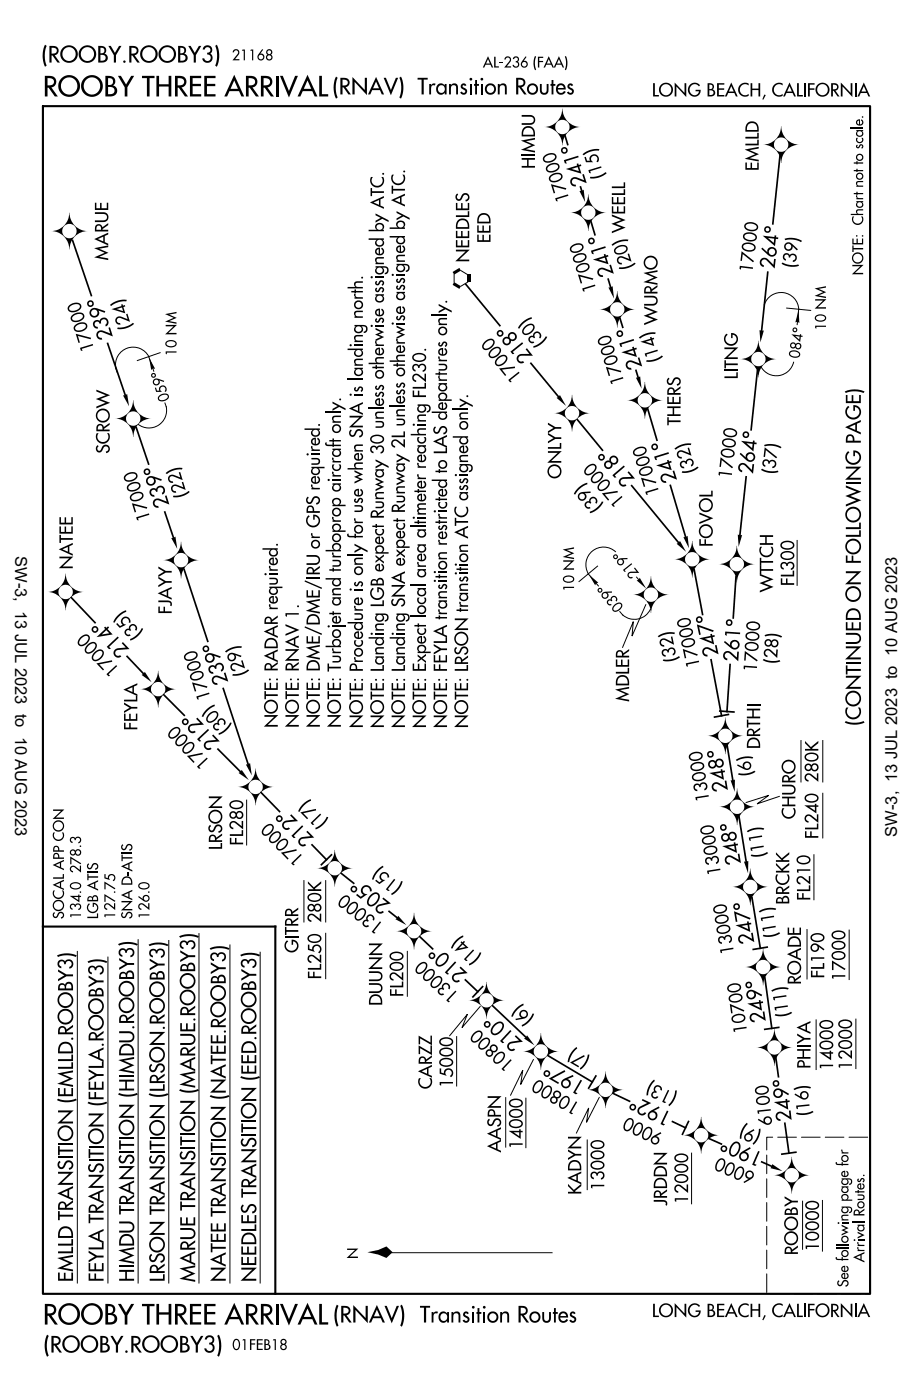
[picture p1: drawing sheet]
<svg xmlns="http://www.w3.org/2000/svg" width="137mm" height="210mm" viewBox="0 0 137 210" stroke-linecap="round" stroke-linejoin="round" font-family="sans-serif">
<defs><g id="words">
<g font-size="3.1">
<text x="6.4" y="14.4">ROOBY THREE ARRIVAL</text>
<text x="6.4" y="198.3">ROOBY THREE ARRIVAL</text>
</g>
<g font-size="2.5">
<text x="6.2" y="9.4">(ROOBY.ROOBY3)</text>
<text x="49.7" y="14.1">(RNAV)Transition Routes</text>
<text x="2.3" y="83.2" transform="rotate(90 2.3 83.2)">SW-3, 13 JUL 2023 to 10 AUG 2023</text>
<text x="134.3" y="125.2" transform="rotate(-90 134.3 125.2)">SW-3, 13 JUL 2023 to 10 AUG 2023</text>
<text x="49.9" y="198">(RNAV) Transition Routes</text>
<text x="6.5" y="202.4">(ROOBY.ROOBY3)</text>
</g>
<g font-size="2.3">
<text x="86.8" y="24.3" transform="rotate(-107 86.8 24.3)">1 °</text>
<text x="87.3" y="25.9" transform="rotate(-107 87.3 25.9)">4</text>
<text x="87.9" y="27.6" transform="rotate(-107 87.9 27.6)">2</text>
<text x="90.9" y="37.8" transform="rotate(-107 90.9 37.8)">1 °</text>
<text x="91.4" y="39.5" transform="rotate(-107 91.4 39.5)">4</text>
<text x="91.9" y="41.1" transform="rotate(-107 91.9 41.1)">2</text>
<text x="115.9" y="40.3" transform="rotate(-83 115.9 40.3)">2</text>
<text x="116.1" y="38.6" transform="rotate(-83 116.1 38.6)">6</text>
<text x="116.3" y="36.9" transform="rotate(-83 116.3 36.9)">4 °</text>
<text x="15.9" y="47.2" transform="rotate(-107 15.9 47.2)">9 °</text>
<text x="16.4" y="48.8" transform="rotate(-107 16.4 48.8)">3</text>
<text x="16.9" y="50.5" transform="rotate(-107 16.9 50.5)">2</text>
<text x="77.7" y="50.7" transform="rotate(-129 77.7 50.7)">8 °</text>
<text x="78.8" y="52" transform="rotate(-129 78.8 52)">1</text>
<text x="79.9" y="53.4" transform="rotate(-129 79.9 53.4)">2</text>
<text x="95.1" y="51.7" transform="rotate(-107 95.1 51.7)">1 °</text>
<text x="95.7" y="53.3" transform="rotate(-107 95.7 53.3)">4</text>
<text x="96.2" y="55" transform="rotate(-107 96.2 55)">2</text>
<text x="92.9" y="69.1" transform="rotate(-131 92.9 69.1)">8 °</text>
<text x="94" y="70.4" transform="rotate(-131 94 70.4)">1</text>
<text x="95.1" y="71.7" transform="rotate(-131 95.1 71.7)">2</text>
<text x="100.4" y="68.6" transform="rotate(-107 100.4 68.6)">1 °</text>
<text x="100.9" y="70.3" transform="rotate(-107 100.9 70.3)">4</text>
<text x="101.4" y="71.9" transform="rotate(-107 101.4 71.9)">2</text>
<text x="112.7" y="71.1" transform="rotate(-83 112.7 71.1)">2</text>
<text x="112.9" y="69.3" transform="rotate(-83 112.9 69.3)">6</text>
<text x="113.1" y="67.6" transform="rotate(-83 113.1 67.6)">4 °</text>
<text x="24.4" y="72.4" transform="rotate(-107 24.4 72.4)">9 °</text>
<text x="24.9" y="74" transform="rotate(-107 24.9 74)">3</text>
<text x="25.4" y="75.7" transform="rotate(-107 25.4 75.7)">2</text>
<text x="17.1" y="94.7" transform="rotate(-133 17.1 94.7)">4 °</text>
<text x="18.3" y="96" transform="rotate(-133 18.3 96)">1</text>
<text x="106.9" y="94.7" transform="rotate(-102 106.9 94.7)">7 °</text>
<text x="110.7" y="95.7" transform="rotate(-86 110.7 95.7)">1 °</text>
<text x="19.5" y="97.3" transform="rotate(-133 19.5 97.3)">2</text>
<text x="33.2" y="98.9" transform="rotate(-107 33.2 98.9)">9 °</text>
<text x="33.7" y="100.5" transform="rotate(-107 33.7 100.5)">3</text>
<text x="107.2" y="96.4" transform="rotate(-102 107.2 96.4)">4</text>
<text x="107.6" y="98.1" transform="rotate(-102 107.6 98.1)">2</text>
<text x="110.5" y="99.1" transform="rotate(-86 110.5 99.1)">2</text>
<text x="110.6" y="97.4" transform="rotate(-86 110.6 97.4)">6</text>
<text x="34.2" y="102.2" transform="rotate(-107 34.2 102.2)">2</text>
<text x="30.6" y="108.6" transform="rotate(-133 30.6 108.6)">2 °</text>
<text x="31.8" y="109.8" transform="rotate(-133 31.8 109.8)">1</text>
<text x="33" y="111.1" transform="rotate(-133 33 111.1)">2</text>
<text x="128.8" y="108.6" transform="rotate(-90 128.8 108.6)">(CONTINUED ON FOLLOWING PAGE)</text>
<text x="108.4" y="115" transform="rotate(-99 108.4 115)">8 °</text>
<text x="108.7" y="116.7" transform="rotate(-99 108.7 116.7)">4</text>
<text x="109" y="118.4" transform="rotate(-99 109 118.4)">2</text>
<text x="44.7" y="123" transform="rotate(-135 44.7 123)">2 °</text>
<text x="45.9" y="124.2" transform="rotate(-135 45.9 124.2)">1</text>
<text x="47.1" y="125.5" transform="rotate(-135 47.1 125.5)">2</text>
<text x="110.4" y="125.9" transform="rotate(-99 110.4 125.9)">8 °</text>
<text x="110.6" y="127.6" transform="rotate(-99 110.6 127.6)">4</text>
<text x="110.9" y="129.3" transform="rotate(-99 110.9 129.3)">2</text>
<text x="55.9" y="133.2" transform="rotate(-142 55.9 133.2)">5 °</text>
<text x="57.3" y="134.2" transform="rotate(-142 57.3 134.2)">0</text>
<text x="58.6" y="135.3" transform="rotate(-142 58.6 135.3)">2</text>
<text x="112.4" y="137.7" transform="rotate(-99 112.4 137.7)">7 °</text>
<text x="67.6" y="143.4" transform="rotate(-137 67.6 143.4)">0 °</text>
<text x="112.6" y="139.5" transform="rotate(-99 112.6 139.5)">4</text>
<text x="112.9" y="141.2" transform="rotate(-99 112.9 141.2)">2</text>
<text x="68.8" y="144.6" transform="rotate(-137 68.8 144.6)">1</text>
<text x="70.1" y="145.8" transform="rotate(-137 70.1 145.8)">2</text>
<text x="114.1" y="149.5" transform="rotate(-98 114.1 149.5)">9 °</text>
<text x="75.8" y="153.7" transform="rotate(-137 75.8 153.7)">0 °</text>
<text x="77.1" y="154.8" transform="rotate(-137 77.1 154.8)">1</text>
<text x="114.4" y="151.2" transform="rotate(-98 114.4 151.2)">4</text>
<text x="114.6" y="152.9" transform="rotate(-98 114.6 152.9)">2</text>
<text x="78.4" y="156" transform="rotate(-137 78.4 156)">2</text>
<text x="84.8" y="160.4" transform="rotate(-150 84.8 160.4)">7 °</text>
<text x="86.3" y="161.2" transform="rotate(-150 86.3 161.2)">9</text>
<text x="87.8" y="162.1" transform="rotate(-150 87.8 162.1)">1</text>
<text x="97.6" y="165.2" transform="rotate(-155 97.6 165.2)">2 °</text>
<text x="99.2" y="165.9" transform="rotate(-155 99.2 165.9)">9</text>
<text x="100.7" y="166.7" transform="rotate(-155 100.7 166.7)">1</text>
<text x="118.1" y="164.3" transform="rotate(-96 118.1 164.3)">9 °</text>
<text x="118.3" y="166.1" transform="rotate(-96 118.3 166.1)">4</text>
<text x="118.5" y="167.8" transform="rotate(-96 118.5 167.8)">2</text>
<text x="111.2" y="171.3" transform="rotate(-156 111.2 171.3)">0 °</text>
<text x="112.8" y="172" transform="rotate(-156 112.8 172)">9</text>
<text x="114.4" y="172.7" transform="rotate(-156 114.4 172.7)">1</text>
<text x="10.9" y="191.9" transform="rotate(-90 10.9 191.9)">EMLLD TRANSITION (EMLLD.ROOBY3)</text>
<text x="15.5" y="191.9" transform="rotate(-90 15.5 191.9)">FEYLA TRANSITION (FEYLA.ROOBY3)</text>
<text x="20.1" y="191.9" transform="rotate(-90 20.1 191.9)">HIMDU TRANSITION (HIMDU.ROOBY3)</text>
<text x="24.6" y="191.9" transform="rotate(-90 24.6 191.9)">LRSON TRANSITION (LRSON.ROOBY3)</text>
<text x="29.2" y="191.9" transform="rotate(-90 29.2 191.9)">MARUE TRANSITION (MARUE.ROOBY3)</text>
<text x="33.8" y="191.9" transform="rotate(-90 33.8 191.9)">NATEE TRANSITION (NATEE.ROOBY3)</text>
<text x="38.4" y="191.9" transform="rotate(-90 38.4 191.9)">NEEDLES TRANSITION (EED.ROOBY3)</text>
</g>
<g font-size="2">
<text x="97.6" y="14.4">LONG BEACH, CALIFORNIA</text>
<text x="80.1" y="25.3" transform="rotate(-90 80.1 25.3)">HIMDU</text>
<text x="83.5" y="24.1" transform="rotate(-107 83.5 24.1)">0</text>
<text x="83.9" y="25.5" transform="rotate(-107 83.9 25.5)">0</text>
<text x="84.4" y="27" transform="rotate(-107 84.4 27)">0</text>
<text x="84.8" y="28.5" transform="rotate(-107 84.8 28.5)">7</text>
<text x="85.3" y="29.9" transform="rotate(-107 85.3 29.9)">1</text>
<text x="89.8" y="24.3" transform="rotate(-107 89.8 24.3)">5 )</text>
<text x="90.5" y="26.5" transform="rotate(-107 90.5 26.5)">(1</text>
<text x="113.6" y="25.6" transform="rotate(-90 113.6 25.6)">EMLLD</text>
<text x="93.6" y="34.9" transform="rotate(-90 93.6 34.9)">WEELL</text>
<text x="113.3" y="34.8" transform="rotate(-83 113.3 34.8)">0</text>
<text x="16.2" y="39" transform="rotate(-90 16.2 39)">MARUE</text>
<text x="70.2" y="39.3" transform="rotate(-90 70.2 39.3)">NEEDLES</text>
<text x="73.4" y="36.4" transform="rotate(-90 73.4 36.4)">EED</text>
<text x="87.5" y="37.6" transform="rotate(-107 87.5 37.6)">0</text>
<text x="88" y="39" transform="rotate(-107 88 39)">0</text>
<text x="88.4" y="40.5" transform="rotate(-107 88.4 40.5)">0</text>
<text x="88.9" y="42" transform="rotate(-107 88.9 42)">7</text>
<text x="94.1" y="37.8" transform="rotate(-107 94.1 37.8)">0 )</text>
<text x="94.8" y="40" transform="rotate(-107 94.8 40)">(2</text>
<text x="112.6" y="40.9" transform="rotate(-83 112.6 40.9)">1</text>
<text x="112.8" y="39.4" transform="rotate(-83 112.8 39.4)">7</text>
<text x="113" y="37.9" transform="rotate(-83 113 37.9)">0</text>
<text x="113.2" y="36.3" transform="rotate(-83 113.2 36.3)">0</text>
<text x="119.3" y="37.9" transform="rotate(-83 119.3 37.9)">9 )</text>
<text x="12.3" y="46.5" transform="rotate(-107 12.3 46.5)">0</text>
<text x="12.8" y="47.9" transform="rotate(-107 12.8 47.9)">0</text>
<text x="19" y="46.8" transform="rotate(-107 19 46.8)">4 )</text>
<text x="89.3" y="43.4" transform="rotate(-107 89.3 43.4)">1</text>
<text x="13.2" y="49.4" transform="rotate(-107 13.2 49.4)">0</text>
<text x="13.7" y="50.9" transform="rotate(-107 13.7 50.9)">7</text>
<text x="14.1" y="52.3" transform="rotate(-107 14.1 52.3)">1</text>
<text x="19.7" y="49" transform="rotate(-107 19.7 49)">(2</text>
<text x="74.4" y="51.5" transform="rotate(-128 74.4 51.5)">0</text>
<text x="75.3" y="52.7" transform="rotate(-128 75.3 52.7)">0</text>
<text x="76.3" y="53.9" transform="rotate(-128 76.3 53.9)">0</text>
<text x="80.4" y="49.3" transform="rotate(-128 80.4 49.3)">0 )</text>
<text x="81.8" y="51.1" transform="rotate(-128 81.8 51.1)">(3</text>
<text x="91.7" y="51.4" transform="rotate(-107 91.7 51.4)">0</text>
<text x="92.1" y="52.9" transform="rotate(-107 92.1 52.9)">0</text>
<text x="98.2" y="51.7" transform="rotate(-107 98.2 51.7)">4 )</text>
<text x="98.4" y="48.6" transform="rotate(-90 98.4 48.6)">WURMO</text>
<text x="98.9" y="53.9" transform="rotate(-107 98.9 53.9)">(1</text>
<text x="77.2" y="55.1" transform="rotate(-128 77.2 55.1)">7</text>
<text x="78.2" y="56.3" transform="rotate(-128 78.2 56.3)">1</text>
<text x="92.6" y="54.3" transform="rotate(-107 92.6 54.3)">0</text>
<text x="93" y="55.8" transform="rotate(-107 93 55.8)">7</text>
<text x="93.5" y="57.3" transform="rotate(-107 93.5 57.3)">1</text>
<text x="110.4" y="56.8" transform="rotate(-90 110.4 56.8)">LITNG</text>
<text x="101.9" y="63.7" transform="rotate(-90 101.9 63.7)">THERS</text>
<text x="110.2" y="65.6" transform="rotate(-83 110.2 65.6)">0</text>
<text x="16.4" y="67.9" transform="rotate(-90 16.4 67.9)">SCROW</text>
<text x="20.8" y="71.8" transform="rotate(-107 20.8 71.8)">0</text>
<text x="27.4" y="72" transform="rotate(-107 27.4 72)">2 )</text>
<text x="84" y="71.6" transform="rotate(-90 84 71.6)">ONLYY</text>
<text x="89.6" y="70.2" transform="rotate(-130 89.6 70.2)">0</text>
<text x="90.6" y="71.4" transform="rotate(-130 90.6 71.4)">0</text>
<text x="97" y="68" transform="rotate(-107 97 68)">0</text>
<text x="97.4" y="69.5" transform="rotate(-107 97.4 69.5)">0</text>
<text x="97.9" y="70.9" transform="rotate(-107 97.9 70.9)">0</text>
<text x="103.5" y="68.3" transform="rotate(-107 103.5 68.3)">2 )</text>
<text x="104.2" y="70.5" transform="rotate(-107 104.2 70.5)">(3</text>
<text x="109.5" y="71.7" transform="rotate(-83 109.5 71.7)">1</text>
<text x="109.6" y="70.2" transform="rotate(-83 109.6 70.2)">7</text>
<text x="109.8" y="68.7" transform="rotate(-83 109.8 68.7)">0</text>
<text x="110" y="67.2" transform="rotate(-83 110 67.2)">0</text>
<text x="116.2" y="68.7" transform="rotate(-83 116.2 68.7)">7 )</text>
<text x="21.2" y="73.3" transform="rotate(-107 21.2 73.3)">0</text>
<text x="21.7" y="74.8" transform="rotate(-107 21.7 74.8)">0</text>
<text x="22.1" y="76.2" transform="rotate(-107 22.1 76.2)">7</text>
<text x="22.5" y="77.7" transform="rotate(-107 22.5 77.7)">1</text>
<text x="28.1" y="74.2" transform="rotate(-107 28.1 74.2)">(2</text>
<text x="88.7" y="74" transform="rotate(-130 88.7 74)">9 )</text>
<text x="90.2" y="75.8" transform="rotate(-130 90.2 75.8)">(3</text>
<text x="91.6" y="72.6" transform="rotate(-130 91.6 72.6)">0</text>
<text x="92.6" y="73.7" transform="rotate(-130 92.6 73.7)">7</text>
<text x="93.6" y="74.9" transform="rotate(-130 93.6 74.9)">1</text>
<text x="98.3" y="72.4" transform="rotate(-107 98.3 72.4)">7</text>
<text x="98.8" y="73.9" transform="rotate(-107 98.8 73.9)">1</text>
<text x="106.7" y="81.9" transform="rotate(-90 106.7 81.9)">FOVOL</text>
<text x="10.9" y="85.2" transform="rotate(-90 10.9 85.2)">NATEE</text>
<text x="115.7" y="88.6" transform="rotate(-90 115.7 88.6)">WTTCH</text>
<text x="118.9" y="87.7" transform="rotate(-90 118.9 87.7)">FL300</text>
<text x="13.8" y="95.7" transform="rotate(-133 13.8 95.7)">0</text>
<text x="19.8" y="93.1" transform="rotate(-133 19.8 93.1)">5 )</text>
<text x="21.4" y="94.7" transform="rotate(-133 21.4 94.7)">(3</text>
<text x="25.7" y="92" transform="rotate(-90 25.7 92)">FJAYY</text>
<text x="103.5" y="93.7" transform="rotate(-102 103.5 93.7)">0</text>
<text x="103.8" y="95.2" transform="rotate(-102 103.8 95.2)">0</text>
<text x="113.7" y="94.5" transform="rotate(-86 113.7 94.5)">0</text>
<text x="14.8" y="96.8" transform="rotate(-133 14.8 96.8)">0</text>
<text x="15.9" y="97.9" transform="rotate(-133 15.9 97.9)">0</text>
<text x="16.9" y="99.1" transform="rotate(-133 16.9 99.1)">7</text>
<text x="18" y="100.2" transform="rotate(-133 18 100.2)">1</text>
<text x="29.8" y="98.6" transform="rotate(-107 29.8 98.6)">0</text>
<text x="30.2" y="100.1" transform="rotate(-107 30.2 100.1)">0</text>
<text x="30.7" y="101.6" transform="rotate(-107 30.7 101.6)">0</text>
<text x="36.3" y="98.7" transform="rotate(-107 36.3 98.7)">9 )</text>
<text x="36.9" y="100.9" transform="rotate(-107 36.9 100.9)">(2</text>
<text x="100.9" y="96.6" transform="rotate(-102 100.9 96.6)">2 )</text>
<text x="101.4" y="98.9" transform="rotate(-102 101.4 98.9)">(3</text>
<text x="104.2" y="96.7" transform="rotate(-102 104.2 96.7)">0</text>
<text x="104.5" y="98.2" transform="rotate(-102 104.5 98.2)">7</text>
<text x="104.8" y="99.8" transform="rotate(-102 104.8 99.8)">1</text>
<text x="113.2" y="100.7" transform="rotate(-86 113.2 100.7)">1</text>
<text x="113.4" y="99.1" transform="rotate(-86 113.4 99.1)">7</text>
<text x="113.5" y="97.6" transform="rotate(-86 113.5 97.6)">0</text>
<text x="113.6" y="96.1" transform="rotate(-86 113.6 96.1)">0</text>
<text x="116.4" y="97.1" transform="rotate(-86 116.4 97.1)">8 )</text>
<text x="31.1" y="103" transform="rotate(-107 31.1 103)">7</text>
<text x="31.5" y="104.5" transform="rotate(-107 31.5 104.5)">1</text>
<text x="33" y="107.2" transform="rotate(-133 33 107.2)">0 )</text>
<text x="94.2" y="105" transform="rotate(-90 94.2 105)">MDLER</text>
<text x="20.6" y="109.3" transform="rotate(-90 20.6 109.3)">FEYLA</text>
<text x="27.4" y="109.5" transform="rotate(-133 27.4 109.5)">0</text>
<text x="28.4" y="110.7" transform="rotate(-133 28.4 110.7)">0</text>
<text x="29.4" y="111.8" transform="rotate(-133 29.4 111.8)">0</text>
<text x="30.5" y="112.9" transform="rotate(-133 30.5 112.9)">7</text>
<text x="34.6" y="108.9" transform="rotate(-133 34.6 108.9)">(3</text>
<text x="41.6" y="109" transform="rotate(-90 41.6 109)">NOTE: RADAR required.</text>
<text x="44.7" y="109" transform="rotate(-90 44.7 109)">NOTE: RNAV 1.</text>
<text x="47.9" y="109" transform="rotate(-90 47.9 109)">NOTE: DME/DME/IRU or GPS required.</text>
<text x="51" y="109" transform="rotate(-90 51 109)">NOTE: Turbojet and turboprop aircraft only.</text>
<text x="54.3" y="109" transform="rotate(-90 54.3 109)">NOTE: Procedure is only for use when SNA is landing north.</text>
<text x="57.5" y="109" transform="rotate(-90 57.5 109)">NOTE: Landing LGB expect Runway 30 unless otherwise assigned by ATC.</text>
<text x="60.6" y="109" transform="rotate(-90 60.6 109)">NOTE: Landing SNA expect Runway 2L unless otherwise assigned by ATC.</text>
<text x="63.8" y="109" transform="rotate(-90 63.8 109)">NOTE: Expect local area altimeter reaching FL230.</text>
<text x="66.9" y="109" transform="rotate(-90 66.9 109)">NOTE: FEYLA transition restricted to LAS departures only.</text>
<text x="70.1" y="109" transform="rotate(-90 70.1 109)">NOTE: LRSON transition ATC assigned only.</text>
<text x="105.3" y="113.8" transform="rotate(-99 105.3 113.8)">0</text>
<text x="113.8" y="112.1" transform="rotate(-90 113.8 112.1)">DRTHI</text>
<text x="31.5" y="114" transform="rotate(-133 31.5 114)">1</text>
<text x="105.5" y="115.3" transform="rotate(-99 105.5 115.3)">0</text>
<text x="105.7" y="116.8" transform="rotate(-99 105.7 116.8)">0</text>
<text x="106" y="118.4" transform="rotate(-99 106 118.4)">3</text>
<text x="106.2" y="119.9" transform="rotate(-99 106.2 119.9)">1</text>
<text x="112.6" y="116" transform="rotate(-99 112.6 116)">(6 )</text>
<text x="41.3" y="124" transform="rotate(-134 41.3 124)">0</text>
<text x="42.4" y="125.1" transform="rotate(-134 42.4 125.1)">0</text>
<text x="47.5" y="121.3" transform="rotate(-134 47.5 121.3)">7 )</text>
<text x="49.1" y="123" transform="rotate(-134 49.1 123)">(1</text>
<text x="107" y="124.8" transform="rotate(-99 107 124.8)">0</text>
<text x="114.2" y="125.9" transform="rotate(-99 114.2 125.9)">1 )</text>
<text x="119" y="122.6" transform="rotate(-90 119 122.6)">CHURO</text>
<text x="122.5" y="125.6" transform="rotate(-90 122.5 125.6)">FL240 280K</text>
<text x="33.2" y="127.2" transform="rotate(-90 33.2 127.2)">LRSON</text>
<text x="36.4" y="126.6" transform="rotate(-90 36.4 126.6)">FL280</text>
<text x="43.5" y="126.2" transform="rotate(-134 43.5 126.2)">0</text>
<text x="44.6" y="127.4" transform="rotate(-134 44.6 127.4)">7</text>
<text x="45.6" y="128.5" transform="rotate(-134 45.6 128.5)">1</text>
<text x="58.5" y="131.1" transform="rotate(-142 58.5 131.1)">5 )</text>
<text x="107.2" y="126.3" transform="rotate(-99 107.2 126.3)">0</text>
<text x="107.5" y="127.9" transform="rotate(-99 107.5 127.9)">0</text>
<text x="107.7" y="129.4" transform="rotate(-99 107.7 129.4)">3</text>
<text x="107.9" y="130.9" transform="rotate(-99 107.9 130.9)">1</text>
<text x="114.5" y="128.2" transform="rotate(-99 114.5 128.2)">(1</text>
<text x="52.8" y="134.6" transform="rotate(-142 52.8 134.6)">0</text>
<text x="54" y="135.6" transform="rotate(-142 54 135.6)">0</text>
<text x="55.2" y="136.5" transform="rotate(-142 55.2 136.5)">0</text>
<text x="56.4" y="137.5" transform="rotate(-142 56.4 137.5)">3</text>
<text x="60.3" y="132.6" transform="rotate(-142 60.3 132.6)">(1</text>
<text x="108.9" y="136.6" transform="rotate(-99 108.9 136.6)">0</text>
<text x="116" y="137.9" transform="rotate(-99 116 137.9)">1 )</text>
<text x="118.1" y="135.4" transform="rotate(-90 118.1 135.4)">BRCKK</text>
<text x="121.3" y="134.8" transform="rotate(-90 121.3 134.8)">FL210</text>
<text x="44.6" y="142.6" transform="rotate(-90 44.6 142.6)">GITRR</text>
<text x="57.6" y="138.5" transform="rotate(-142 57.6 138.5)">1</text>
<text x="70.3" y="141.7" transform="rotate(-137 70.3 141.7)">4 )</text>
<text x="72" y="143.2" transform="rotate(-137 72 143.2)">(1</text>
<text x="109.2" y="138.2" transform="rotate(-99 109.2 138.2)">0</text>
<text x="109.4" y="139.7" transform="rotate(-99 109.4 139.7)">0</text>
<text x="109.6" y="141.2" transform="rotate(-99 109.6 141.2)">3</text>
<text x="109.9" y="142.7" transform="rotate(-99 109.9 142.7)">1</text>
<text x="116.3" y="140.2" transform="rotate(-99 116.3 140.2)">(1</text>
<text x="48.1" y="146.6" transform="rotate(-90 48.1 146.6)">FL250 280K</text>
<text x="60.4" y="149.2" transform="rotate(-90 60.4 149.2)">FL200</text>
<text x="64.3" y="144.7" transform="rotate(-137 64.3 144.7)">0</text>
<text x="65.4" y="145.7" transform="rotate(-137 65.4 145.7)">0</text>
<text x="66.6" y="146.8" transform="rotate(-137 66.6 146.8)">0</text>
<text x="67.7" y="147.8" transform="rotate(-137 67.7 147.8)">3</text>
<text x="68.8" y="148.9" transform="rotate(-137 68.8 148.9)">1</text>
<text x="111" y="148.5" transform="rotate(-98 111 148.5)">0</text>
<text x="111.2" y="150" transform="rotate(-98 111.2 150)">0</text>
<text x="117.8" y="149.8" transform="rotate(-98 117.8 149.8)">1 )</text>
<text x="119.9" y="147.4" transform="rotate(-90 119.9 147.4)">ROADE</text>
<text x="123.4" y="146.5" transform="rotate(-90 123.4 146.5)">FL190</text>
<text x="126.5" y="146.9" transform="rotate(-90 126.5 146.9)">17000</text>
<text x="57.2" y="150.6" transform="rotate(-90 57.2 150.6)">DUUNN</text>
<text x="72.6" y="154.9" transform="rotate(-137 72.6 154.9)">0</text>
<text x="73.7" y="156" transform="rotate(-137 73.7 156)">0</text>
<text x="79.9" y="152.4" transform="rotate(-137 79.9 152.4)">(6 )</text>
<text x="111.4" y="151.5" transform="rotate(-98 111.4 151.5)">7</text>
<text x="111.6" y="153" transform="rotate(-98 111.6 153)">0</text>
<text x="111.9" y="154.6" transform="rotate(-98 111.9 154.6)">1</text>
<text x="118.1" y="152.1" transform="rotate(-98 118.1 152.1)">(1</text>
<text x="74.8" y="157" transform="rotate(-137 74.8 157)">8</text>
<text x="75.9" y="158.1" transform="rotate(-137 75.9 158.1)">0</text>
<text x="77.1" y="159.2" transform="rotate(-137 77.1 159.2)">1</text>
<text x="86.3" y="157.3" transform="rotate(-149 86.3 157.3)">)</text>
<text x="88.3" y="158.5" transform="rotate(-150 88.3 158.5)">(7</text>
<text x="121.3" y="160" transform="rotate(-90 121.3 160)">PHIYA</text>
<text x="124.7" y="160.3" transform="rotate(-90 124.7 160.3)">14000</text>
<text x="127.5" y="160.2" transform="rotate(-90 127.5 160.2)">12000</text>
<text x="64.7" y="163" transform="rotate(-90 64.7 163)">CARZZ</text>
<text x="67.8" y="162.8" transform="rotate(-90 67.8 162.8)">15000</text>
<text x="83" y="163" transform="rotate(-150 83 163)">0</text>
<text x="84.3" y="163.7" transform="rotate(-150 84.3 163.7)">8</text>
<text x="85.6" y="164.5" transform="rotate(-150 85.6 164.5)">0</text>
<text x="87" y="165.3" transform="rotate(-150 87 165.3)">1</text>
<text x="95.2" y="167.7" transform="rotate(-155 95.2 167.7)">0</text>
<text x="99.4" y="162.8" transform="rotate(-155 99.4 162.8)">3 )</text>
<text x="101.5" y="163.8" transform="rotate(-155 101.5 163.8)">(1</text>
<text x="115.1" y="163.8" transform="rotate(-96 115.1 163.8)">0</text>
<text x="115.3" y="165.4" transform="rotate(-96 115.3 165.4)">0</text>
<text x="115.4" y="166.9" transform="rotate(-96 115.4 166.9)">1</text>
<text x="121.1" y="164.6" transform="rotate(-96 121.1 164.6)">6 )</text>
<text x="121.3" y="166.9" transform="rotate(-96 121.3 166.9)">(1</text>
<text x="75" y="172.5" transform="rotate(-90 75 172.5)">AASPN</text>
<text x="78.2" y="172" transform="rotate(-90 78.2 172)">14000</text>
<text x="98" y="169.1" transform="rotate(-155 98 169.1)">0</text>
<text x="99.4" y="169.7" transform="rotate(-155 99.4 169.7)">9</text>
<text x="114" y="169.6" transform="rotate(-156 114 169.6)">(9 )</text>
<text x="115.6" y="168.4" transform="rotate(-96 115.6 168.4)">6</text>
<text x="87" y="178.8" transform="rotate(-90 87 178.8)">KADYN</text>
<text x="90.4" y="178.2" transform="rotate(-90 90.4 178.2)">13000</text>
<text x="110.3" y="174.4" transform="rotate(-156 110.3 174.4)">0</text>
<text x="111.7" y="175" transform="rotate(-156 111.7 175)">0</text>
<text x="113.1" y="175.6" transform="rotate(-156 113.1 175.6)">6</text>
<text x="99.8" y="180.4" transform="rotate(-90 99.8 180.4)">JRDDN</text>
<text x="103" y="180.2" transform="rotate(-90 103 180.2)">12000</text>
<text x="119.4" y="187.9" transform="rotate(-90 119.4 187.9)">ROOBY</text>
<text x="122.6" y="187.3" transform="rotate(-90 122.6 187.3)">10000</text>
<text x="97.6" y="197.1">LONG BEACH, CALIFORNIA</text>
</g>
<g font-size="1.7">
<text x="34.7" y="9">21168</text>
<text x="72.3" y="10.1">AL-236 (FAA)</text>
<text x="129.2" y="33.2" transform="rotate(-90 129.2 33.2)">Chart not to scale.</text>
<text x="129.2" y="41.2" transform="rotate(-90 129.2 41.2)">NOTE:</text>
<text x="26.4" y="53.3" transform="rotate(-90 26.4 53.3)">10 NM</text>
<text x="119.7" y="53.7" transform="rotate(-82 119.7 53.7)">0</text>
<text x="119.8" y="52.5" transform="rotate(-82 119.8 52.5)">8</text>
<text x="120" y="51.2" transform="rotate(-82 120 51.2)">4 °</text>
<text x="123.6" y="49.5" transform="rotate(-90 123.6 49.5)">10 NM</text>
<text x="24.7" y="57.4" transform="rotate(-107 24.7 57.4)">9 °</text>
<text x="25.1" y="58.6" transform="rotate(-107 25.1 58.6)">5</text>
<text x="25.4" y="59.8" transform="rotate(-107 25.4 59.8)">0</text>
<text x="94.2" y="83.9" transform="rotate(-129 94.2 83.9)">9 °</text>
<text x="85.9" y="88.5" transform="rotate(-90 85.9 88.5)">10 NM</text>
<text x="91.9" y="88.9" transform="rotate(-129 91.9 88.9)">9 °</text>
<text x="92.6" y="89.9" transform="rotate(-129 92.6 89.9)">3</text>
<text x="95" y="84.9" transform="rotate(-129 95 84.9)">1</text>
<text x="95.7" y="85.8" transform="rotate(-129 95.7 85.8)">2</text>
<text x="93.4" y="90.8" transform="rotate(-129 93.4 90.8)">0</text>
<text x="12.1" y="130.5" transform="rotate(-90 12.1 130.5)">278.3</text>
<text x="9.6" y="137.6" transform="rotate(-90 9.6 137.6)">SOCAL APP CON</text>
<text x="12.1" y="137.6" transform="rotate(-90 12.1 137.6)">134.0</text>
<text x="14.7" y="137.6" transform="rotate(-90 14.7 137.6)">LGB ATIS</text>
<text x="17.2" y="137.6" transform="rotate(-90 17.2 137.6)">127.75</text>
<text x="19.8" y="137.6" transform="rotate(-90 19.8 137.6)">SNA D-ATIS</text>
<text x="22.4" y="137.6" transform="rotate(-90 22.4 137.6)">126.0</text>
<text x="129.4" y="188.9" transform="rotate(-90 129.4 188.9)">Arrival Routes.</text>
<text x="127" y="192.7" transform="rotate(-90 127 192.7)">See following page for</text>
<text x="34.8" y="202.1">01FEB18</text>
</g>
</g></defs>
<g fill="#000">
<path d="M86.7 28.6h.4l.3-.2 .2 1.8zM22.3 53.5l.9 1.7h-.3l-.3 .2zM67.7 40.7l1.1-.6 .2 .4-1 .6zM68 42.2l1 .6-.2 .4-1.1-.6zM70 41.1h.5v1.1h-.5zM91.1 43h.3l.3-.2 .2 1.9zM95.2 56.5l.6-.2 .2 1.9zM113.7 49.4l.3 .1h.3l-.5 1.8zM119.5 46.4l.1 1.9-.2-.1-.4 .1zM18.4 59.2h.4l.2-.2 .3 1.8zM83.3 59.5l.3-.1 .2-.3 .9 1.7zM25.6 80.5h.4l.3-.2 .2 1.9z"/>
<path d="M88.1 86l1.5 1.2-.4 .1-.1 .3zM95.3 86.9l.3-.1 .1-.3 1 1.6zM101.3 81.4l.3-.2 .2-.2 .9 1.6zM102.3 80.4h.3l.3-.2 .2 1.9zM110.4 80l.7 .1-.5 1.8zM21.2 101l.3-.2 .2-.2 1 1.5zM35.7 115.7l.3-.2 .2-.3 1 1.6zM36.8 114.4l.6-.2 .3 1.9zM109.3 116.8h.4l.3-.1v1.8zM59.6 137.1l1.2 1.4-1.6-.9 .3-.2zM111.4 129h.3l.3-.1v1.8zM78.9 155l1.1 1.5-1.6-1.1 .3-.1z"/>
<path d="M115.6 174.2l1.5 1.1-1.8-.4z"/>
<path d="M6.7 6.7l.3 .2a3.9 3.9 0 0 0 0 2.9l-.3 .2a3.9 3.9 0 0 1 0-3.3z" fill-rule="evenodd"/>
<path d="M32.2 6.9l.3-.2a3.9 3.9 0 0 1 0 3.3l-.3-.2a3.9 3.9 0 0 0 0-2.9z" fill-rule="evenodd"/>
<path d="M35.1 11.2l-1.5 3.2h.4l.3-.8h1.5l.3 .8h.4zM35.1 12l.5 1.3h-1.1z" fill-rule="evenodd"/>
<path d="M46 11.2l-1.5 3.2h.5l.3-.8h1.4l.4 .8h.4zM46 12l.6 1.3h-1.1z" fill-rule="evenodd"/>
<path d="M59.8 11.6l.2-.1a3.9 3.9 0 0 1 0 3.3l-.2-.2a3.9 3.9 0 0 0 0-3z" fill-rule="evenodd"/>
<path d="M73 8.4l-.7 1.7h.2l.2-.4h.7l.2 .4h.2zM73 8.9l.3 .6h-.6z" fill-rule="evenodd"/>
<path d="M80.1 8.4l.1 .1a2.54 2.54 0 0 0 0 1.9l-.1 .1a2.6 2.6 0 0 1 0-2.1z" fill-rule="evenodd"/>
<path d="M82.1 8.4l-.7 1.7h.2l.2-.4h.7l.2 .4h.2zM82.1 8.9l.3 .6h-.6z" fill-rule="evenodd"/>
<path d="M83.7 8.4l-.8 1.7h.2l.2-.4h.7l.2 .4h.2zM83.7 8.9l.2 .6h-.5z" fill-rule="evenodd"/>
<path d="M84.5 8.5l.2-.1a2.57 2.57 0 0 1 0 2.1l-.2-.1a2.54 2.54 0 0 0 0-1.9z" fill-rule="evenodd"/>
<path d="M84.2 16.3a2.7 2.7 0 0 0 2.7 2.7 3.4 3.4 0 0 0-2 .8 1.08 1.08 0 0 0 0-1.5 1.08 1.08 0 0 0-1.5-.1 2.77 2.77 0 0 0 .8-1.9z" fill-rule="evenodd"/>
<path d="M101 12.4l1.5 1.5v-1.5h.2v2.1l-1.5-1.6v1.5h-.2z" fill-rule="evenodd"/>
<path d="M109.5 12.3l-1 2.1h.3l.2-.5h.9l.2 .5h.3zM109.5 12.9l.3 .8h-.7z" fill-rule="evenodd"/>
<path d="M118.2 12.3l-1 2.1h.3l.2-.5h.9l.3 .5h.2zM118.2 12.9l.3 .8h-.7z" fill-rule="evenodd"/>
<path d="M125.8 12.4l1.5 1.5v-1.5h.3v2.1l-1.5-1.6v1.5h-.3z" fill-rule="evenodd"/>
<path d="M127.3 19h1.9v.2h-1.9z" fill-rule="evenodd"/>
<path d="M129.3 12.3l-1 2.1h.3l.2-.5h1l.2 .5h.2zM129.3 12.9l.3 .8h-.7z" fill-rule="evenodd"/>
<path d="M7.6 34.6a2.89 2.89 0 0 0 2-.8h.1a1.08 1.08 0 0 0-.1 1.6 1.08 1.08 0 0 0 1.6-.1v.1a2.93 2.93 0 0 0-.8 1.9 2.73 2.73 0 0 0-2.8-2.7z" fill-rule="evenodd"/>
<path d="M10.4 31.8a2.71 2.71 0 0 0 2.7 2.8 3.4 3.4 0 0 0-1.9 .8 1.12 1.12 0 0 0-.1-1.6 1.12 1.12 0 0 0-1.5 0 2.71 2.71 0 0 0 .8-2z" fill-rule="evenodd"/>
<path d="M14.1 35.8l2.1 .9v-.2l-.5-.3v-.9l.5-.2v-.3zM14.6 35.8l.9-.4v.7z" fill-rule="evenodd"/>
<path d="M14.1 37.1l2.1-.4v.3l-1.3 .2 1.3 .6-1.3 .6 1.3 .3v.2l-2.1-.4 1.6-.7z" fill-rule="evenodd"/>
<path d="M55.2 35.7v.2h1.2a.6 .6 0 0 0-.2 .8 .6 .6 0 0 0 .9 .2 .55 .55 0 0 0 .4-.4 .55 .55 0 0 0-.2-.6h.2v-.2zM56.4 36.3a.45 .45 0 0 1 .9 0 .45 .45 0 0 1-.9 0z" fill-rule="evenodd"/>
<path d="M55.2 34.4v.2h2.3v-.2h-.2a.61 .61 0 0 0 .1-.8 .61 .61 0 0 0-.8-.2 .55 .55 0 0 0-.5 .4 .55 .55 0 0 0 .3 .6zM56.4 34a.45 .45 0 0 1 .9 0 .45 .45 0 0 1-.9 0z" fill-rule="evenodd"/>
<path d="M58.3 35.3v.2h1.2a.6 .6 0 0 0-.1 .9 .6 .6 0 0 0 .8 .1 .55 .55 0 0 0 .4-.4 .55 .55 0 0 0-.2-.6h.2v-.2zM59.5 35.9a.45 .45 0 0 1 .9 0 .45 .45 0 0 1-.9 0z" fill-rule="evenodd"/>
<path d="M58.3 34v.3h2.3v-.3h-.2a.61 .61 0 0 0 .1-.8 .61 .61 0 0 0-.8-.2 .55 .55 0 0 0-.4 .5 .55 .55 0 0 0 .2 .5zM59.5 33.6a.45 .45 0 0 1 .9 0 .45 .45 0 0 1-.9 0z" fill-rule="evenodd"/>
<path d="M68.2 37.4h2.1l-1.6 1.5h1.5v.2h-2.1l1.6-1.5h-1.5z" fill-rule="evenodd"/>
<path d="M78 21l2.1-.4v.3l-1.4 .2 1.4 .6-1.4 .6 1.4 .3v.2l-2.1-.4 1.5-.7z" fill-rule="evenodd"/>
<path d="M81.4 19a2.91 2.91 0 0 0 2-.8 1.1 1.1 0 0 0-.1 1.5 1.1 1.1 0 0 0 1.5 .2l.2-.1a2.92 2.92 0 0 0-.8 2 2.73 2.73 0 0 0-2.8-2.8z" fill-rule="evenodd"/>
<path d="M85.3 31.8a2.89 2.89 0 0 0 2-.8 1.11 1.11 0 0 0 0 1.6 1.11 1.11 0 0 0 1.6 0 2.94 2.94 0 0 0-.9 2 2.73 2.73 0 0 0-2.7-2.8z" fill-rule="evenodd"/>
<path d="M88 29.1h.1a2.71 2.71 0 0 0 2.7 2.7 3.5 3.5 0 0 0-2 .8 1.11 1.11 0 0 0 0-1.6 1.11 1.11 0 0 0-1.6 0 2.74 2.74 0 0 0 .8-1.9z" fill-rule="evenodd"/>
<path d="M91.6 32.1l2 .8-1.4 .6 1.4 .6-2 .8v-.3l1.4-.5-1.5-.6 1.5-.6-1.4-.5z" fill-rule="evenodd"/>
<path d="M111.5 22.4l2.1-.4v.2l-1.4 .3 1.4 .6-1.4 .6 1.4 .2v.3l-2.1-.4 1.5-.7z" fill-rule="evenodd"/>
<path d="M114.2 21.6a2.91 2.91 0 0 0 1.9-.8 1.11 1.11 0 0 0 0 1.6 1.11 1.11 0 0 0 1.6 0l.1 .1a2.93 2.93 0 0 0-.9 1.9 2.73 2.73 0 0 0-2.7-2.8z" fill-rule="evenodd"/>
<path d="M117.1 39.3a3.1 3.1 0 0 0 2.4 .3l.1 .2a3.2 3.2 0 0 1-2.6-.3z" fill-rule="evenodd"/>
<path d="M116.9 18.9h.1a2.7 2.7 0 0 0 2.7 2.7 3.4 3.4 0 0 0-2 .8 1.08 1.08 0 0 0 0-1.5 1.08 1.08 0 0 0-1.5 0l-.1-.1a2.75 2.75 0 0 0 .8-1.9z" fill-rule="evenodd"/>
<path d="M117.3 38.1a.56 .56 0 0 1 .9 .1 .62 .62 0 0 1 1 .1 .62 .62 0 0 1-.5 .9v-.2a.39 .39 0 0 0 .3-.4 .39 .39 0 0 0-.3-.4 .39 .39 0 0 0-.4 .4l-.2-.1a.34 .34 0 0 0-.3-.4 .34 .34 0 0 0-.4 .3 .34 .34 0 0 0 .2 .4v.2a.59 .59 0 0 1-.3-.9z" fill-rule="evenodd"/>
<path d="M127.3 32h1l-.2-.3 .1-.3 1-.1v.2h-.6a.27 .27 0 0 0-.3 .3 .27 .27 0 0 0 .4 .2h.5v.2h-1.9z" fill-rule="evenodd"/>
<path d="M127.6 32.4h.3a.66 .66 0 0 0 0 .9 .66 .66 0 0 0 .9 0 .66 .66 0 0 0 .1-.9h.2a.86 .86 0 0 1-.7 1.3 .86 .86 0 0 1-.8-1.3z" fill-rule="evenodd"/>
<path d="M24.8 48.6h1.7l-1.3 1.2h1.2v.2h-1.7l1.3-1.2h-1.2z" fill-rule="evenodd"/>
<path d="M24.7 47l1.7-.3v.2l-1.1 .2 1.1 .5-1.1 .5 1.1 .2v.2l-1.7-.4 1.3-.5z" fill-rule="evenodd"/>
<path d="M52 43l1.2-.1a.46 .46 0 0 1-.2-.5 .46 .46 0 0 1 .5-.3h.8v.2h-.7a.34 .34 0 0 0-.4 .4 .34 .34 0 0 0 .5 .3h.6v.2h-2.3z" fill-rule="evenodd"/>
<path d="M52 52.2v.2h1.2a.6 .6 0 0 0-.1 .8 .6 .6 0 0 0 .8 .2 .55 .55 0 0 0 .4-.4 .55 .55 0 0 0-.2-.6h.2v-.2zM53.2 52.8a.45 .45 0 0 1 .9 0 .45 .45 0 0 1-.9 0z" fill-rule="evenodd"/>
<path d="M55.2 54.3h1.1a.46 .46 0 0 1-.1-.6 .46 .46 0 0 1 .5-.3h.8v.3h-.8a.34 .34 0 0 0-.3 .4 .34 .34 0 0 0 .5 .2h.6v.2h-2.3z" fill-rule="evenodd"/>
<path d="M58.3 53.9h1.2a.46 .46 0 0 1-.2-.5 .46 .46 0 0 1 .5-.3h.8v.2h-.7a.34 .34 0 0 0-.4 .4 .34 .34 0 0 0 .5 .2h.6v.3h-2.3z" fill-rule="evenodd"/>
<path d="M89.6 46.3a2.91 2.91 0 0 0 2-.8h.1a1.08 1.08 0 0 0-.1 1.6 1.08 1.08 0 0 0 1.6 0 2.93 2.93 0 0 0-.8 2 2.73 2.73 0 0 0-2.8-2.8z" fill-rule="evenodd"/>
<path d="M92.4 43.6a2.97 2.97 0 0 0 1.9 2.6l.8 .1a3.4 3.4 0 0 0-2 .8 1.11 1.11 0 0 0 0-1.6 1.11 1.11 0 0 0-1.5 0 2.71 2.71 0 0 0 .8-1.9z" fill-rule="evenodd"/>
<path d="M96.3 40.9l2.1-.5v.3l-1.3 .2 1.3 .6-1.3 .6 1.3 .3v.2l-2.1-.4 1.6-.7z" fill-rule="evenodd"/>
<path d="M108.4 52h2.1l-1.6 1.5h1.5v.2h-2.1l1.6-1.4h-1.5z" fill-rule="evenodd"/>
<path d="M110.8 53.7a2.85 2.85 0 0 0 1.9-.8 1.14 1.14 0 0 0 .4 1.8 1.14 1.14 0 0 0 1.2-.2l.1 .1a2.91 2.91 0 0 0-.9 1.9 2.73 2.73 0 0 0-2.7-2.8z" fill-rule="evenodd"/>
<path d="M113.5 51h.1a2.7 2.7 0 0 0 2.7 2.7 3.5 3.5 0 0 0-2 .8 1.11 1.11 0 0 0-.1-1.5 1.11 1.11 0 0 0-1.5-.1 2.73 2.73 0 0 0 .8-1.9z" fill-rule="evenodd"/>
<path d="M122 44.8h1.7l-1.3 1.2h1.2v.2h-1.7l1.3-1.2h-1.2z" fill-rule="evenodd"/>
<path d="M121.9 43.2l1.7-.4v.2l-1.1 .2 1.2 .5-1.2 .5 1.1 .2v.2l-1.7-.3 1.3-.6z" fill-rule="evenodd"/>
<path d="M126.4 58.6a3.6 3.6 0 0 1 3 0l-.2 .2a3.5 3.5 0 0 0-2.6 0z" fill-rule="evenodd"/>
<path d="M127.6 39.6h1.7l-1.3 1.2h1.2v.3h-1.7l1.3-1.2h-1.2z" fill-rule="evenodd"/>
<path d="M14.4 58.3l2.1 .9-1.5 .5 1.5 .6-2.1 .8v-.2l1.4-.6-1.5-.6 1.5-.5-1.4-.6z" fill-rule="evenodd"/>
<path d="M17.2 62.6a2.87 2.87 0 0 0 2-.8 1.1 1.1 0 0 0-.1 1.5 1.1 1.1 0 0 0 1.4 .2h.3a2.92 2.92 0 0 0-.9 1.9 2.73 2.73 0 0 0-2.7-2.8z" fill-rule="evenodd"/>
<path d="M19.9 59.9h.1a2.7 2.7 0 0 0 2.7 2.7 3.4 3.4 0 0 0-2 .8 1.11 1.11 0 0 0 0-1.5 1.11 1.11 0 0 0-1.6-.1 2.77 2.77 0 0 0 .8-1.9z" fill-rule="evenodd"/>
<path d="M45.6 64.1v.2h1.2a.61 .61 0 0 0-.1 .9 .61 .61 0 0 0 .8 .1 .55 .55 0 0 0 .4-.4 .55 .55 0 0 0-.2-.6h.2v-.2zM46.8 64.7a.45 .45 0 0 1 .9 0 .45 .45 0 0 1-.9 0z" fill-rule="evenodd"/>
<path d="M48.7 66.3l.2-.1v.2l.2 .2h.7v-.4h.2v.4h1v.2h-1v.1h-.2v-.1h-.7a.38 .38 0 0 1-.3-.1 .38 .38 0 0 1-.1-.4z" fill-rule="evenodd"/>
<path d="M52 79.9h.2v.2l.2 .1h.7v-.3h.2v.3h1v.2h-1v.1h-.2v-.1h-.7a.38 .38 0 0 1-.4-.1 .38 .38 0 0 1 0-.4z" fill-rule="evenodd"/>
<path d="M52 70.1h1.2a.46 .46 0 0 1-.2-.6 .46 .46 0 0 1 .5-.3h.8v.2h-.7a.34 .34 0 0 0-.4 .4 .34 .34 0 0 0 .5 .3h.6v.2h-2.3z" fill-rule="evenodd"/>
<path d="M61.5 64.9h1.1a.46 .46 0 0 1-.1-.5 .46 .46 0 0 1 .5-.3h.8v.2h-.8a.34 .34 0 0 0-.3 .4 .34 .34 0 0 0 .5 .2h.6v.3h-2.3z" fill-rule="evenodd"/>
<path d="M64.6 71.8v.2h1.2a.6 .6 0 0 0-.1 .8 .6 .6 0 0 0 .8 .2 .55 .55 0 0 0 .4-.4 .55 .55 0 0 0-.2-.6h.2v-.2zM65.8 72.4a.45 .45 0 0 1 .9 0 .45 .45 0 0 1-.9 0z" fill-rule="evenodd"/>
<path d="M64.6 61.6v.2h1.2a.6 .6 0 0 0-.1 .8 .6 .6 0 0 0 .8 .2 .55 .55 0 0 0 .4-.4 .55 .55 0 0 0-.2-.6h.2v-.2zM65.8 62.2a.45 .45 0 0 1 .9 0 .45 .45 0 0 1-.9 0z" fill-rule="evenodd"/>
<path d="M67.8 65.3v.2h1.2a.61 .61 0 0 0-.2 .8 .61 .61 0 0 0 .9 .2 .55 .55 0 0 0 .4-.4 .55 .55 0 0 0-.3-.6h.3v-.2zM69 65.9a.45 .45 0 0 1 .9 0 .45 .45 0 0 1-.9 0z" fill-rule="evenodd"/>
<path d="M82 67.5h2.1l-1.6 1.5h1.5v.3h-2.1l1.6-1.5h-1.5z" fill-rule="evenodd"/>
<path d="M82.9 61.8a2.91 2.91 0 0 0 1.9-.8 1.1 1.1 0 0 0 0 1.5 1.1 1.1 0 0 0 1.4 .2h.3a2.91 2.91 0 0 0-.9 1.9 2.73 2.73 0 0 0-2.7-2.8z" fill-rule="evenodd"/>
<path d="M85.6 59.1h.1a2.7 2.7 0 0 0 2.7 2.7 3.4 3.4 0 0 0-2 .8 1.11 1.11 0 0 0 0-1.5 1.11 1.11 0 0 0-1.6-.1 2.77 2.77 0 0 0 .8-1.9z" fill-rule="evenodd"/>
<path d="M93.8 59.9a2.87 2.87 0 0 0 1.9-.8 1.11 1.11 0 0 0 0 1.5 1.11 1.11 0 0 0 1.4 .2l.3-.1a2.93 2.93 0 0 0-.9 2 2.73 2.73 0 0 0-2.7-2.8z" fill-rule="evenodd"/>
<path d="M96.5 57.2h.1a2.71 2.71 0 0 0 2.7 2.7 3.4 3.4 0 0 0-2 .8 1.12 1.12 0 0 0 0-1.6 1.12 1.12 0 0 0-1.6 0 2.71 2.71 0 0 0 .8-1.9z" fill-rule="evenodd"/>
<path d="M114.1 70.1a3.1 3.1 0 0 0 2.3 .3l.1 .3a3.2 3.2 0 0 1-2.6-.4z" fill-rule="evenodd"/>
<path d="M114.3 68.9l.2-.1a.56 .56 0 0 1 .6 .2 .62 .62 0 0 1 1.1 .2 .62 .62 0 0 1-.6 .9v-.3a.39 .39 0 0 0 .4-.4 .39 .39 0 0 0-.4-.4 .39 .39 0 0 0-.4 .4h-.2a.34 .34 0 0 0-.3-.4 .34 .34 0 0 0-.4 .2 .34 .34 0 0 0 .3 .4l-.1 .3a.59 .59 0 0 1-.2-1z" fill-rule="evenodd"/>
<path d="M126.5 63.9l2.3 1.1v-.3l-.5-.2v-1.1l.5-.2v-.3zM127.1 63.9l.9-.4v.8z" fill-rule="evenodd"/>
<path d="M126.6 69.8h2.3l-1.8 1.7h1.7v.3h-2.3l1.7-1.7h-1.6z" fill-rule="evenodd"/>
<path d="M7.1 88.6a2.87 2.87 0 0 0 1.9-.8 1.11 1.11 0 0 0 .1 1.6 1.11 1.11 0 0 0 1.5 0h.1a2.91 2.91 0 0 0-.9 1.9 2.73 2.73 0 0 0-2.7-2.7z" fill-rule="evenodd"/>
<path d="M8.8 82.2l2.1 1v-.3l-.5-.2v-.9l.5-.3v-.2zM9.3 82.2l.9-.3v.7z" fill-rule="evenodd"/>
<path d="M9.8 85.9h.1a2.71 2.71 0 0 0 2.7 2.7 3.4 3.4 0 0 0-2 .8 1.11 1.11 0 0 0 0-1.6 1.11 1.11 0 0 0-1.6 0 2.73 2.73 0 0 0 .8-1.9z" fill-rule="evenodd"/>
<path d="M8.9 83.3h2.1l-1.6 1.5h1.5v.2h-2.1l1.6-1.4h-1.5z" fill-rule="evenodd"/>
<path d="M23.6 88.8l2.1 1v-.3l-.5-.2v-1l.5-.2v-.3zM24.1 88.8l.9-.4v.8z" fill-rule="evenodd"/>
<path d="M24.4 83.8a2.91 2.91 0 0 0 1.9-.8 1.1 1.1 0 0 0 0 1.5 1.1 1.1 0 0 0 1.4 .2l.3-.1a2.94 2.94 0 0 0-.9 2 2.73 2.73 0 0 0-2.7-2.8z" fill-rule="evenodd"/>
<path d="M27.1 81.1a2.71 2.71 0 0 0 2.7 2.7 3.4 3.4 0 0 0-1.9 .8 1.12 1.12 0 0 0-.1-1.6 1.12 1.12 0 0 0-1.5 0 2.74 2.74 0 0 0 .8-1.9z" fill-rule="evenodd"/>
<path d="M39.3 82.1v.2h1.2a.6 .6 0 0 0-.1 .8 .6 .6 0 0 0 .8 .2 .55 .55 0 0 0 .4-.5 .55 .55 0 0 0-.2-.5h.2v-.2zM40.5 82.7a.45 .45 0 0 1 .9 0 .45 .45 0 0 1-.9 0z" fill-rule="evenodd"/>
<path d="M42.6 96.1l2.1 .9v-.2l-.5-.3v-.9l.5-.2v-.3zM43.2 96.1l.8-.4v.7z" fill-rule="evenodd"/>
<path d="M42.7 97.2h2.1l-1.6 1.4h1.5v.3h-2.1l1.6-1.5h-1.5z" fill-rule="evenodd"/>
<path d="M45.6 93.7l2.6 1.1-.1 .2-2.5-1.1z" fill-rule="evenodd"/>
<path d="M45.6 86.9l2.6 1.1-.1 .2-2.5-1.1z" fill-rule="evenodd"/>
<path d="M45.8 96.9l2.1-.4v.3l-1.4 .2 1.4 .6-1.4 .6 1.4 .3v.2l-2.1-.4 1.5-.7z" fill-rule="evenodd"/>
<path d="M45.8 90.1l2.1-.5v.3l-1.4 .2 1.4 .6-1.4 .7 1.4 .2v.2l-2.1-.4 1.5-.7z" fill-rule="evenodd"/>
<path d="M48.7 96.7v.2h2.3v-.2h-.2a.61 .61 0 0 0 .1-.9 .61 .61 0 0 0-.8-.1 .55 .55 0 0 0-.4 .4 .55 .55 0 0 0 .2 .6zM50 96.2a.44 .44 0 0 1 .8 0 .44 .44 0 0 1-.8 0z" fill-rule="evenodd"/>
<path d="M48.7 86.5v.2h1.2a.6 .6 0 0 0-.1 .9 .6 .6 0 0 0 .8 .1 .55 .55 0 0 0 .4-.4 .55 .55 0 0 0-.2-.6h.2v-.2zM50 87.1a.44 .44 0 0 1 .8 0 .44 .44 0 0 1-.8 0z" fill-rule="evenodd"/>
<path d="M48.7 82.3v.2h2.3v-.2h-.2a.61 .61 0 0 0 .1-.8 .61 .61 0 0 0-.8-.2 .55 .55 0 0 0-.4 .5 .55 .55 0 0 0 .2 .5zM50 81.9a.44 .44 0 0 1 .8 0 .44 .44 0 0 1-.8 0z" fill-rule="evenodd"/>
<path d="M52 93.1v.2h1.2a.6 .6 0 0 0-.1 .9 .6 .6 0 0 0 .8 .1 .55 .55 0 0 0 .4-.4 .55 .55 0 0 0-.2-.6h.2v-.2zM53.2 93.7a.45 .45 0 0 1 .9 0 .45 .45 0 0 1-.9 0z" fill-rule="evenodd"/>
<path d="M55.2 95.4v.2h1.2a.6 .6 0 0 0-.2 .8 .6 .6 0 0 0 .9 .2 .55 .55 0 0 0 .4-.5 .55 .55 0 0 0-.2-.5h.2v-.2zM56.4 96a.45 .45 0 0 1 .9 0 .45 .45 0 0 1-.9 0z" fill-rule="evenodd"/>
<path d="M58.3 95.4v.2h1.2a.61 .61 0 0 0-.1 .8 .61 .61 0 0 0 .8 .2 .55 .55 0 0 0 .4-.5 .55 .55 0 0 0-.2-.5h.2v-.2zM59.5 96a.45 .45 0 0 1 .9 0 .45 .45 0 0 1-.9 0z" fill-rule="evenodd"/>
<path d="M84.3 83.9h1.7l-1.3 1.2h1.2v.2h-1.7l1.3-1.2h-1.2z" fill-rule="evenodd"/>
<path d="M84.2 82.3l1.7-.4v.2l-1.1 .2 1.2 .5-1.2 .5 1.1 .2v.2l-1.7-.3 1.3-.6z" fill-rule="evenodd"/>
<path d="M94.7 89a2.91 2.91 0 0 0 2-.8 1.08 1.08 0 0 0 0 1.6 1.08 1.08 0 0 0 1.5 0h.1a2.93 2.93 0 0 0-.9 2 2.73 2.73 0 0 0-2.7-2.8z" fill-rule="evenodd"/>
<path d="M97.4 86.3h.1a2.71 2.71 0 0 0 2.7 2.7 3.4 3.4 0 0 0-2 .8 1.11 1.11 0 0 0 0-1.6 1.11 1.11 0 0 0-1.6 0 2.71 2.71 0 0 0 .8-1.9z" fill-rule="evenodd"/>
<path d="M100.9 83.7a2.91 2.91 0 0 0 1.9-.8 1.11 1.11 0 0 0 0 1.6 1.11 1.11 0 0 0 1.6 0h.1a2.91 2.91 0 0 0-.9 2 2.73 2.73 0 0 0-2.7-2.8z" fill-rule="evenodd"/>
<path d="M103.6 81a2.96 2.96 0 0 0 1.9 2.6l.9 .1a3.4 3.4 0 0 0-2 .8 1.11 1.11 0 0 0-.1-1.6 1.11 1.11 0 0 0-1.5 0 2.73 2.73 0 0 0 .8-1.9z" fill-rule="evenodd"/>
<path d="M107.5 84.4a2.85 2.85 0 0 0 2-.8 1.11 1.11 0 0 0-.1 1.5 1.11 1.11 0 0 0 1.5 .2l.2-.1a2.93 2.93 0 0 0-.8 2 2.73 2.73 0 0 0-2.8-2.8z" fill-rule="evenodd"/>
<path d="M110.3 81.7a2.7 2.7 0 0 0 2.7 2.7 3.5 3.5 0 0 0-2 .8 1.11 1.11 0 0 0 0-1.6 1.11 1.11 0 0 0-1.5 0 2.71 2.71 0 0 0 .8-1.9z" fill-rule="evenodd"/>
<path d="M114.3 98.6a3.1 3.1 0 0 0 2.4 .2l.1 .2a3.2 3.2 0 0 1-2.6-.2z" fill-rule="evenodd"/>
<path d="M114.5 97.3a.65 .65 0 0 1 .9 0l.7 .7 .1-.8h.2l-.1 1.3-1-1a.4 .4 0 0 0-.7 0 .4 .4 0 0 0 .3 .6v.3a.63 .63 0 0 1-.6-.5 .63 .63 0 0 1 .2-.6z" fill-rule="evenodd"/>
<path d="M126.6 96.7h2.3l-1.8 1.7h1.7v.3h-2.3l1.7-1.7h-1.6z" fill-rule="evenodd"/>
<path d="M126.6 85.5h2.3l-1.8 1.7h1.7v.3h-2.3l1.7-1.7h-1.6z" fill-rule="evenodd"/>
<path d="M18.5 103.2l2.1 1v-.3l-.6-.2v-.9l.6-.3v-.2zM19 103.2l.8-.3v.7z" fill-rule="evenodd"/>
<path d="M20.9 103.1a2.89 2.89 0 0 0 2-.8 1.13 1.13 0 0 0 .6 1.9h.5l.4-.3 .1 .1a2.91 2.91 0 0 0-.9 1.9 2.73 2.73 0 0 0-2.7-2.8z" fill-rule="evenodd"/>
<path d="M23.6 100.4h.1a2.7 2.7 0 0 0 2.7 2.7 3.4 3.4 0 0 0-2 .8 1.11 1.11 0 0 0 0-1.5 1.11 1.11 0 0 0-1.5-.1 2.73 2.73 0 0 0 .7-1.9z" fill-rule="evenodd"/>
<path d="M38.2 115a2.96 2.96 0 0 0 2 2.6l.8 .2a3.4 3.4 0 0 0-2 .7 1.11 1.11 0 0 0 0-1.5 1.11 1.11 0 0 0-1.6 0 2.73 2.73 0 0 0 .8-2z" fill-rule="evenodd"/>
<path d="M42.7 107h2.1l-1.6 1.5h1.5v.3h-2.1l1.6-1.5h-1.5z" fill-rule="evenodd"/>
<path d="M92.1 103.2l2.1-.4v.3l-1.4 .2 1.4 .6-1.4 .6 1.4 .2v.3l-2.1-.4 1.5-.7z" fill-rule="evenodd"/>
<path d="M105.8 110.1a2.91 2.91 0 0 0 2-.8 1.1 1.1 0 0 0-.1 1.5 1.1 1.1 0 0 0 1.5 .2l.2-.1a2.91 2.91 0 0 0-.9 2 2.73 2.73 0 0 0-2.7-2.8z" fill-rule="evenodd"/>
<path d="M108.5 107.4h.1a2.7 2.7 0 0 0 2.7 2.7 3.4 3.4 0 0 0-2 .8 1.11 1.11 0 0 0 0-1.5 1.11 1.11 0 0 0-1.5-.1 2.77 2.77 0 0 0 .7-1.9z" fill-rule="evenodd"/>
<path d="M126.6 107.9a3.5 3.5 0 0 0 2.6 0l.2 .2a3.5 3.5 0 0 1-3 0z" fill-rule="evenodd"/>
<path d="M126.6 101.1h2.3l-1.8 1.7h1.7v.3h-2.3l1.7-1.7h-1.6z" fill-rule="evenodd"/>
<path d="M7.9 132.4l1.7 .8v-.2l-.5-.2v-.7l.5-.2v-.2zM8.3 132.4l.7-.2v.5z" fill-rule="evenodd"/>
<path d="M7.9 129.5l1.7 .8v-.3l-.5-.2v-.7l.5-.2v-.2zM8.3 129.5l.7-.3v.6z" fill-rule="evenodd"/>
<path d="M7.9 121.2h1.7l-1.3 1.2h1.3v.2h-1.7l1.2-1.2h-1.2z" fill-rule="evenodd"/>
<path d="M10.4 134.1l1.5 1v-.8h.2v-.2h-.2v-.2h-.2v.2zM11 134.3h.7v.4z" fill-rule="evenodd"/>
<path d="M13 132.5l1.7 .8v-.2l-.4-.2v-.7l.4-.2v-.3zM13.4 132.5l.7-.3v.6z" fill-rule="evenodd"/>
<path d="M18.1 134l1.7 .8v-.3l-.4-.2v-.7l.4-.2v-.2zM18.5 134l.7-.3v.6z" fill-rule="evenodd"/>
<path d="M18.1 129.7l1.7 .8v-.3l-.4-.2v-.7l.4-.2v-.2zM18.5 129.7l.7-.3v.6z" fill-rule="evenodd"/>
<path d="M18.2 134.9h1.7l-1.3 1.2h1.2v.2h-1.7l1.3-1.2h-1.2z" fill-rule="evenodd"/>
<path d="M31.3 119.2h2l-1.6 1.5h1.5v.2h-2l1.5-1.4h-1.4z" fill-rule="evenodd"/>
<path d="M35.5 117.8a2.91 2.91 0 0 0 2-.8 1.13 1.13 0 0 0 .5 1.8h.5l.5-.3 .1 .1a2.91 2.91 0 0 0-.9 1.9 2.73 2.73 0 0 0-2.7-2.7z" fill-rule="evenodd"/>
<path d="M47.4 130a2.91 2.91 0 0 0 1.9-.9 1.11 1.11 0 0 0 0 1.6 1.11 1.11 0 0 0 1.6 0l.1 .1a2.93 2.93 0 0 0-.9 1.9 2.73 2.73 0 0 0-2.7-2.7z" fill-rule="evenodd"/>
<path d="M50.1 127.2a2.71 2.71 0 0 0 2.7 2.8 3.4 3.4 0 0 0-1.9 .7 1.11 1.11 0 0 0-.1-1.5 1.11 1.11 0 0 0-1.5-.1 2.75 2.75 0 0 0 .8-1.9z" fill-rule="evenodd"/>
<path d="M107.6 120.8a2.87 2.87 0 0 0 2-.9 1.11 1.11 0 0 0-.1 1.5 1.11 1.11 0 0 0 1.4 .2h.3a2.93 2.93 0 0 0-.9 1.9 2.73 2.73 0 0 0-2.7-2.7z" fill-rule="evenodd"/>
<path d="M110.3 118h.1a2.7 2.7 0 0 0 2.7 2.8 3.5 3.5 0 0 0-2 .7 1.11 1.11 0 0 0 0-1.5 1.11 1.11 0 0 0-1.6-.1 2.71 2.71 0 0 0 .8-1.9z" fill-rule="evenodd"/>
<path d="M109.5 132.7a2.89 2.89 0 0 0 2-.8 1.14 1.14 0 0 0 .5 1.9h.5l.6-.2a2.91 2.91 0 0 0-.8 1.9 2.73 2.73 0 0 0-2.8-2.8z" fill-rule="evenodd"/>
<path d="M112.3 130a2.7 2.7 0 0 0 2.7 2.7 3.4 3.4 0 0 0-1.9 .8 1.11 1.11 0 0 0-.1-1.5 1.11 1.11 0 0 0-1.5-.1 2.73 2.73 0 0 0 .8-1.9z" fill-rule="evenodd"/>
<path d="M120.4 120.5l1.8 1.3v-1h.3v-.3h-.3v-.2h-.2v.2zM121.1 120.8h.9v.5z" fill-rule="evenodd"/>
<path d="M8.5 143a3.6 3.6 0 0 1 3 0l-.2 .2a3.5 3.5 0 0 0-2.6 0z" fill-rule="evenodd"/>
<path d="M13.1 143.9a3.5 3.5 0 0 1 3 0l-.2 .2a3.5 3.5 0 0 0-2.6 0z" fill-rule="evenodd"/>
<path d="M13.1 157.9l2.4 1v-.3l-.6-.2v-1.1l.6-.2v-.3zM13.8 157.9l.9-.4v.8z" fill-rule="evenodd"/>
<path d="M17.7 141.3a3.5 3.5 0 0 1 2.9 0l-.1 .2a3.5 3.5 0 0 0-2.7 0z" fill-rule="evenodd"/>
<path d="M17.7 158.7l2.4-.5v.3l-1.5 .3 1.5 .6-1.5 .7 1.5 .3v.3l-2.4-.5 1.8-.8z" fill-rule="evenodd"/>
<path d="M22.2 141.4a3.5 3.5 0 0 1 3 0l-.1 .2a3.5 3.5 0 0 0-2.7 0z" fill-rule="evenodd"/>
<path d="M22.4 154.5h2.3l-1.7 1.6h1.6v.3h-2.3l1.7-1.7h-1.6z" fill-rule="evenodd"/>
<path d="M26.8 140.1a3.6 3.6 0 0 1 3 0l-.2 .3a3.5 3.5 0 0 0-2.6 0z" fill-rule="evenodd"/>
<path d="M26.9 159.3l2.3 1v-.3l-.6-.2v-1.1l.6-.2v-.3zM27.5 159.3l.9-.4v.8z" fill-rule="evenodd"/>
<path d="M31.4 142a3.5 3.5 0 0 1 3 0l-.2 .2a3.5 3.5 0 0 0-2.7 0z" fill-rule="evenodd"/>
<path d="M31.4 160.4l2.4 1v-.3l-.6-.2v-1.1l.6-.2v-.3zM32 160.4l1-.4v.8z" fill-rule="evenodd"/>
<path d="M36 142.9a3.5 3.5 0 0 1 2.9 0l-.1 .3a3.5 3.5 0 0 0-2.7 0z" fill-rule="evenodd"/>
<path d="M55.2 143.3h2.1l-1.6 1.5h1.5v.2h-2.1l1.6-1.4h-1.5z" fill-rule="evenodd"/>
<path d="M55.2 141.2h2.1l-1.6 1.5h1.5v.3h-2.1l1.6-1.5h-1.5z" fill-rule="evenodd"/>
<path d="M59.2 139.4a2.91 2.91 0 0 0 2-.8 1.13 1.13 0 0 0 .6 1.8h.5l.5-.2a2.93 2.93 0 0 0-.9 1.9 2.73 2.73 0 0 0-2.7-2.7z" fill-rule="evenodd"/>
<path d="M61.9 136.6a2.97 2.97 0 0 0 2 2.6l.8 .2a3.4 3.4 0 0 0-2 .7 1.11 1.11 0 0 0 0-1.5 1.11 1.11 0 0 0-1.5 0 2.71 2.71 0 0 0 .7-2z" fill-rule="evenodd"/>
<path d="M62.6 160.4l2.1 .9v-.3l-.6-.2v-.9l.6-.2v-.3zM63.1 160.4l.8-.4v.7z" fill-rule="evenodd"/>
<path d="M70.1 149.7a2.89 2.89 0 0 0 1.9-.8 1.14 1.14 0 0 0 .5 1.9h.5l.7-.3a2.91 2.91 0 0 0-.9 2 2.73 2.73 0 0 0-2.7-2.8z" fill-rule="evenodd"/>
<path d="M72.8 147a2.96 2.96 0 0 0 1.9 2.6l.9 .1a3.4 3.4 0 0 0-2 .8 1.11 1.11 0 0 0-.1-1.6 1.11 1.11 0 0 0-1.5 0 2.73 2.73 0 0 0 .8-1.9z" fill-rule="evenodd"/>
<path d="M80.9 154.6h.1a2.7 2.7 0 0 0 2.7 2.8 3.5 3.5 0 0 0-2 .7 1.11 1.11 0 0 0 0-1.5 1.11 1.11 0 0 0-1.6 0 2.71 2.71 0 0 0 .8-2z" fill-rule="evenodd"/>
<path d="M111.5 144.7a2.85 2.85 0 0 0 1.9-.8 1.11 1.11 0 0 0 0 1.5 1.11 1.11 0 0 0 1.4 .2l.3-.1a2.93 2.93 0 0 0-.9 2 2.73 2.73 0 0 0-2.7-2.8z" fill-rule="evenodd"/>
<path d="M114.2 142h.1a2.7 2.7 0 0 0 2.7 2.7 3.5 3.5 0 0 0-2 .8 1.11 1.11 0 0 0 0-1.5 1.11 1.11 0 0 0-1.6-.1 2.71 2.71 0 0 0 .8-1.9z" fill-rule="evenodd"/>
<path d="M113.2 156.8a2.87 2.87 0 0 0 1.9-.8 1.11 1.11 0 0 0 0 1.5 1.11 1.11 0 0 0 1.6 0l.1 .1a2.91 2.91 0 0 0-.9 1.9 2.73 2.73 0 0 0-2.7-2.7z" fill-rule="evenodd"/>
<path d="M115.9 154h.1a2.7 2.7 0 0 0 2.7 2.8 3.4 3.4 0 0 0-2 .7 1.08 1.08 0 0 0 0-1.5 1.08 1.08 0 0 0-1.5 0h-.1a2.73 2.73 0 0 0 .8-2z" fill-rule="evenodd"/>
<path d="M117.8 142.8l2.1 1v-.3l-.5-.2v-.9l.5-.3v-.2zM118.3 142.8l.8-.3v.7z" fill-rule="evenodd"/>
<path d="M119.2 153.8l2.1 1v-.3l-.5-.2v-1l.5-.2v-.3zM119.8 153.8l.8-.4v.8z" fill-rule="evenodd"/>
<path d="M122.6 157.5l1.8 1.2v-1h.3v-.2h-.3v-.2h-.2v.2zM123.4 157.7h.8v.6z" fill-rule="evenodd"/>
<path d="M8.7 164.4a3.5 3.5 0 0 0 2.6 0l.2 .3a3.5 3.5 0 0 1-3 0z" fill-rule="evenodd"/>
<path d="M8.6 178.6l2.3 1.1v-.3l-.5-.3v-1l.5-.3v-.3zM9.2 178.6l.9-.4v.8z" fill-rule="evenodd"/>
<path d="M8.7 175.4h2.3l-1.8 1.7h1.7v.2h-2.3l1.7-1.6h-1.6z" fill-rule="evenodd"/>
<path d="M8.7 166.2h2.3l-1.8 1.7h1.7v.3h-2.3l1.7-1.7h-1.6z" fill-rule="evenodd"/>
<path d="M8.6 160.7l2.3-.5v.3l-1.5 .3 1.6 .7-1.6 .6 1.5 .3v.3l-2.3-.5 1.7-.7z" fill-rule="evenodd"/>
<path d="M13.3 164.9a3.5 3.5 0 0 0 2.6 0l.2 .2a3.6 3.6 0 0 1-3 0z" fill-rule="evenodd"/>
<path d="M13.1 179.1l2.4 1v-.3l-.6-.2v-1l.6-.3v-.3zM13.8 179.1l.9-.4v.8z" fill-rule="evenodd"/>
<path d="M13.3 175.8h2.3l-1.8 1.7h1.7v.3h-2.3l1.7-1.7h-1.6z" fill-rule="evenodd"/>
<path d="M13.3 166.7h2.3l-1.8 1.6h1.7v.3h-2.3l1.7-1.6h-1.6z" fill-rule="evenodd"/>
<path d="M17.8 163.6a3.5 3.5 0 0 0 2.7 0l.1 .2a3.6 3.6 0 0 1-2.9 0z" fill-rule="evenodd"/>
<path d="M17.7 177.8l2.4 1v-.3l-.6-.2v-1.1l.6-.2v-.3zM18.3 177.8l.9-.4v.8z" fill-rule="evenodd"/>
<path d="M17.8 174.5h2.4l-1.8 1.7h1.7v.3h-2.4l1.8-1.7h-1.7z" fill-rule="evenodd"/>
<path d="M17.8 165.4h2.4l-1.8 1.6h1.7v.3h-2.4l1.8-1.7h-1.7z" fill-rule="evenodd"/>
<path d="M22.4 163.6a3.5 3.5 0 0 0 2.7 0l.1 .3a3.6 3.6 0 0 1-3 0z" fill-rule="evenodd"/>
<path d="M22.3 177.8l2.3 1.1v-.3l-.5-.3v-1l.5-.3v-.3zM22.9 177.8l.9-.4v.8z" fill-rule="evenodd"/>
<path d="M22.4 174.6h2.3l-1.7 1.6h1.6v.3h-2.3l1.7-1.6h-1.6z" fill-rule="evenodd"/>
<path d="M22.4 165.4h2.3l-1.7 1.7h1.6v.3h-2.3l1.7-1.7h-1.6z" fill-rule="evenodd"/>
<path d="M27 163a3.5 3.5 0 0 0 2.6 0l.2 .2a3.5 3.5 0 0 1-3 0z" fill-rule="evenodd"/>
<path d="M26.9 177.2l2.3 1.1v-.3l-.6-.3v-1l.6-.3v-.3zM27.5 177.2l.9-.4v.8z" fill-rule="evenodd"/>
<path d="M27 174h2.3l-1.8 1.6h1.7v.3h-2.3l1.7-1.7h-1.6z" fill-rule="evenodd"/>
<path d="M27 164.8h2.3l-1.8 1.6h1.7v.3h-2.3l1.7-1.6h-1.6z" fill-rule="evenodd"/>
<path d="M26.8 160.8l2.4-.5v.3l-1.5 .3 1.6 .7-1.6 .7 1.5 .2v.3l-2.4-.5 1.8-.7z" fill-rule="evenodd"/>
<path d="M31.5 163.9a3.5 3.5 0 0 0 2.7 0l.2 .2a3.6 3.6 0 0 1-3 0z" fill-rule="evenodd"/>
<path d="M31.4 178.1l2.4 1.1v-.3l-.6-.3v-1l.6-.3v-.3zM32 178.1l1-.4v.8z" fill-rule="evenodd"/>
<path d="M31.5 174.9h2.4l-1.8 1.6h1.7v.3h-2.4l1.8-1.7h-1.7z" fill-rule="evenodd"/>
<path d="M31.5 165.7h2.4l-1.8 1.6h1.7v.3h-2.4l1.8-1.6h-1.7z" fill-rule="evenodd"/>
<path d="M31.5 161.6h2.4l-1.8 1.6h1.7v.3h-2.4l1.8-1.6h-1.7z" fill-rule="evenodd"/>
<path d="M36.1 161.1a3.5 3.5 0 0 0 2.7 0l.1 .2a3.5 3.5 0 0 1-2.9 0z" fill-rule="evenodd"/>
<path d="M36 175.2l2.4 1.1v-.3l-.6-.2v-1.1l.6-.2v-.3zM36.6 175.2l.9-.4v.8z" fill-rule="evenodd"/>
<path d="M36.1 172h2.4l-1.8 1.7h1.7v.3h-2.4l1.8-1.7h-1.7z" fill-rule="evenodd"/>
<path d="M36.1 162.8h2.4l-1.8 1.7h1.7v.3h-2.4l1.8-1.7h-1.7z" fill-rule="evenodd"/>
<path d="M72.9 171.6l2.1 .9v-.3l-.5-.2v-.9l.5-.2v-.3zM73.4 171.6l.8-.4v.7z" fill-rule="evenodd"/>
<path d="M72.9 169.7l2.1 .9v-.2l-.5-.3v-.9l.5-.2v-.3zM73.4 169.7l.8-.4v.7z" fill-rule="evenodd"/>
<path d="M73 164.1h2.1l-1.6 1.5h1.5v.2h-2.1l1.5-1.5h-1.4z" fill-rule="evenodd"/>
<path d="M76.1 169.3l1.8 1.2v-1h.3v-.2h-.3v-.3h-.2v.3zM76.9 169.5h.8v.6z" fill-rule="evenodd"/>
<path d="M78.2 157.4a2.87 2.87 0 0 0 2-.8 1.11 1.11 0 0 0-.1 1.4 1.11 1.11 0 0 0 1.5 .3l.2-.1a2.93 2.93 0 0 0-.9 1.9 2.73 2.73 0 0 0-2.7-2.7z" fill-rule="evenodd"/>
<path d="M84.9 176.3l2.1 1v-.3l-.5-.2v-1l.5-.2v-.3zM85.5 176.3l.8-.3v.7z" fill-rule="evenodd"/>
<path d="M85 170.2h2.1l-1.6 1.4h1.5v.3h-2.1l1.6-1.5h-1.5z" fill-rule="evenodd"/>
<path d="M87.9 163.1a2.89 2.89 0 0 0 2-.8v.1a1.08 1.08 0 0 0 0 1.5 1.08 1.08 0 0 0 1.5 0h.1a2.93 2.93 0 0 0-.9 2 2.73 2.73 0 0 0-2.7-2.8z" fill-rule="evenodd"/>
<path d="M90.6 160.4a2.97 2.97 0 0 0 1.9 2.6l.9 .1a3.4 3.4 0 0 0-2 .8 1.12 1.12 0 0 0 0-1.6 1.12 1.12 0 0 0-1.6 0 2.71 2.71 0 0 0 .8-1.9z" fill-rule="evenodd"/>
<path d="M97.8 172.6h2.1l-1.6 1.4h1.5v.3h-2l1.5-1.5h-1.5z" fill-rule="evenodd"/>
<path d="M102.2 169.9a2.91 2.91 0 0 0 2-.8 1.1 1.1 0 0 0-.1 1.5 1.1 1.1 0 0 0 1.5 .2l.2-.1a2.91 2.91 0 0 0-.9 2 2.73 2.73 0 0 0-2.7-2.8z" fill-rule="evenodd"/>
<path d="M104.9 167.2h.1a2.7 2.7 0 0 0 2.7 2.7 3.4 3.4 0 0 0-2 .8 1.11 1.11 0 0 0 0-1.6 1.11 1.11 0 0 0-1.6 0 2.77 2.77 0 0 0 .8-1.9z" fill-rule="evenodd"/>
<path d="M115.8 175.9a2.85 2.85 0 0 0 1.9-.8 1.11 1.11 0 0 0 0 1.5 1.11 1.11 0 0 0 1.4 .2l.3-.1a2.91 2.91 0 0 0-.9 1.9 2.73 2.73 0 0 0-2.7-2.7z" fill-rule="evenodd"/>
<path d="M118.5 173.2a2.7 2.7 0 0 0 2.7 2.7 3.5 3.5 0 0 0-1.9 .8 1.11 1.11 0 0 0-.1-1.6 1.11 1.11 0 0 0-1.5 0 2.73 2.73 0 0 0 .8-1.9z" fill-rule="evenodd"/>
<path d="M125.1 174l.2-.1v.2l.1 .1h.6v-.3h.1v.3h.9v.2h-.9v.1l-.6-.1a.31 .31 0 0 1-.4-.1 .31 .31 0 0 1 0-.3z" fill-rule="evenodd"/>
<path d="M7 199.8l.3 .2a3.9 3.9 0 0 0 0 2.9l-.3 .2a3.9 3.9 0 0 1 0-3.3z" fill-rule="evenodd"/>
<path d="M8.6 188.3l2.3-.5v.3l-1.5 .3 1.6 .7-1.6 .7 1.5 .2v.3l-2.3-.5 1.7-.7z" fill-rule="evenodd"/>
<path d="M13.1 185l2.4 1.1v-.3l-.6-.3v-1l.6-.3v-.3zM13.8 185l.9-.4v.8z" fill-rule="evenodd"/>
<path d="M17.7 187.1l2.4-.4v.3l-1.5 .2 1.5 .7-1.5 .7 1.5 .3v.3l-2.4-.5 1.8-.8z" fill-rule="evenodd"/>
<path d="M22.4 182.9h2.3l-1.7 1.6h1.6v.3h-2.3l1.7-1.6h-1.6z" fill-rule="evenodd"/>
<path d="M26.9 188.3l2.3 1.1v-.3l-.6-.3v-1l.6-.3v-.3zM27.5 188.3l.9-.4v.8z" fill-rule="evenodd"/>
<path d="M26.8 189.9l2.4-.5v.3l-1.5 .2 1.6 .7-1.6 .7 1.5 .3v.3l-2.4-.5 1.8-.8z" fill-rule="evenodd"/>
<path d="M32.5 200l.3-.2a3.9 3.9 0 0 1 0 3.3l-.3-.2a3.9 3.9 0 0 0 0-2.9z" fill-rule="evenodd"/>
<path d="M31.4 188.5l2.4 1.1v-.3l-.6-.3v-1l.6-.3v-.3zM32 188.5l1-.4v.8z" fill-rule="evenodd"/>
<path d="M31.5 189.7h2.4l-1.8 1.7h1.7v.3h-2.4l1.8-1.7h-1.7z" fill-rule="evenodd"/>
<path d="M35.1 195l-1.5 3.3h.4l.3-.8h1.5l.3 .8h.4zM35.1 195.9l.5 1.2h-1.1z" fill-rule="evenodd"/>
<path d="M36.1 189.7h2.4l-1.8 1.7h1.7v.3h-2.4l1.8-1.7h-1.7z" fill-rule="evenodd"/>
<path d="M46 195l-1.5 3.3h.5l.3-.8h1.4l.4 .8h.4zM46 195.9l.6 1.2h-1.1z" fill-rule="evenodd"/>
<path d="M52 186.9h1.6l-1.2 1.2h1.2v.2h-1.7l1.2-1.2h-1.1z" fill-rule="evenodd"/>
<path d="M55 187.4l1.6-.3 1.2-.5 1 .8-1 .9-1.2-.5z" fill-rule="evenodd"/>
<path d="M59.9 195.5l.2-.2a3.9 3.9 0 0 1 0 3.3l-.2-.2a3.9 3.9 0 0 0 0-2.9z" fill-rule="evenodd"/>
<path d="M101 195.1l1.5 1.5v-1.5h.2v2.1l-1.5-1.6v1.5h-.2z" fill-rule="evenodd"/>
<path d="M109.5 195l-1 2.1h.3l.2-.5h.9l.2 .5h.3zM109.5 195.6l.3 .8h-.7z" fill-rule="evenodd"/>
<path d="M118.2 195l-1 2.1h.3l.2-.5h.9l.3 .5h.2zM118.2 195.6l.3 .8h-.7z" fill-rule="evenodd"/>
<path d="M125.1 188.2h.2v.1l.1 .1h.6v-.2h.1v.2h.9v.2h-.9v.1l-.6-.1a.31 .31 0 0 1-.4-.1 .31 .31 0 0 1 0-.3z" fill-rule="evenodd"/>
<path d="M125.1 186.7h1.9v.2h-1.9z" fill-rule="evenodd"/>
<path d="M125.1 186.2h1.9v.2h-1.9z" fill-rule="evenodd"/>
<path d="M125.8 195.1l1.5 1.5v-1.5h.3v2.1l-1.5-1.6v1.5h-.3z" fill-rule="evenodd"/>
<path d="M127.5 182.9h1.9v.1h-1.9z" fill-rule="evenodd"/>
<path d="M129.3 195l-1 2.1h.3l.2-.5h1l.2 .5h.2zM129.3 195.6l.3 .8h-.7z" fill-rule="evenodd"/>
</g>
<g fill="none" stroke="#000" stroke-width=".15">
<path d="M22.3 53.4l.7 2.2M22.3 53.4a2.64 2.64 0 0 0-3.5-1.2 2.64 2.64 0 0 0-1.3 3.5M24 52.8l-3.4 1.2M68 41.1v1.1M69 40.5l1 .6M70 42.2l-1 .6M114.4 45.6a2.65 2.65 0 0 1 2.9-1.8 2.65 2.65 0 0 1 2.3 2.5M117.7 46.1l3.6 .4M118.8 54.2a2.65 2.65 0 0 1-2.2 2 2.65 2.65 0 0 1-2.6-1.2M119.5 46.3l-.2 2.3M24.7 60.3a2.64 2.64 0 0 1-.8 3.2 2.64 2.64 0 0 1-3.2 0M88 85.9l1.6 1.8"/>
<path d="M89.4 84.7l-2.7 2.3M92.1 82.6a2.65 2.65 0 0 0-3.4-.1 2.65 2.65 0 0 0-.6 3.4M95.3 86.4l.6 .7M96.7 90.5l-2.1 4.7 .2-2.2-1.6 3.9M97.3 91.2a2.65 2.65 0 0 1-4.1 .8M119.3 80.9v6.7M36.9 119.8v6.7M116.6 119.2l-3.3 1.1 1.8-1.3-3.4 1.1M119.9 110.8v6.2M123.1 110.8v6.2M123.1 118.7v6.7M29.8 139.7v52.3"/>
<path d="M45.5 131.8v6.2M48.7 131.8v6.2M48.7 139.7v6.8M120.8 139.1v7.4M121.8 127.9v6.8M127.1 139.2v7.4M11.6 142.4v49.6M16.2 143.3v48.7M20.7 140.7v51.3M25.3 140.8v51.2M34.4 141.4v50.6M38.9 142.5v49.5"/>
<path d="M61 142.4v6.7M68.3 155.2v7.4M71.9 150.6l-2.8 3.2 .9-2-2.7 3.2M79.8 158.6l-1.9 3.7 .3-2.1-1.8 3.7M122.1 152.7v7.4M128.1 152.5v7.4M75.7 164.3v7.4M78.7 164.4v7.4M87.9 170.6v7.5M89.7 164.3l-1.9 3.7 .3-2.2-1.8 3.8M103.5 172.6v7.6M120.1 179.8v7.2"/>
<path d="M123.1 179.7v7.6M58 187.5h24.6"/>
</g>
<path d="M52 56.7h2.3M64.6 47.1h2.3M48.7 61.7h2.3M55.2 61.1h2.3M58.3 60.8h2.3M61.5 78.8h2.3M67.8 61.3h2.3M52 83h2.3M61.5 92.2h2.3M61.5 87.6h2.3" fill="none" stroke="#000" stroke-width=".22"/>
<path d="M130.2 170.2v23.5h-15.4v-23.5h15.4" fill="none" stroke="#000" stroke-width=".15" stroke-dasharray="2.8 .8"/>
<g fill="none" stroke="#000" stroke-width=".25">
<path d="M10.9 36l2.8 8.2M86.9 28l.2 .8M88.5 33.2l.5 1.9M116.8 23.2l-1.1 10.3M16.1 51.4l2.7 8M69.7 42.6l5.1 6.1M79.5 54.4l4.3 5.2M91 41.8l.5 1.4M95.2 55.4l.4 1.2M113.4 55.5l-1 8.8M114.9 40.7l-.9 8.9M20.4 64l1.8 5.5"/>
<path d="M24.7 76.6l1.4 4.3M86.4 62.8l3.8 4.6M94.5 72.7l7.1 8.6M97 61.2l1.3 4.7M100.3 72.7l2.4 7.9M111.7 71.4l-1 9.2M10.7 89.4l3.5 3.8M19 98.3l2.5 2.6M27.6 85.2l3.5 10.8M103.9 85.3l1.3 6.7M106.4 98.8l1.6 8.3M109.3 99.5l-.5 7"/>
<path d="M110.2 86.4l-.5 6.1M24.5 104l3.1 3.1M32.6 112.1l3.5 3.6M33.4 103.1l3.8 11.4M39.1 118.6l2.7 2.9M107.7 106.4l2.1 .2M108.8 111.5l.9 5.4M109 106.9l-2 .4M46.7 126.5l2.2 2.2M49.6 128l-1.5 1.4M51.1 130.7l1.8 1.5M58.2 136.4l1.4 1.1"/>
<path d="M110.6 122.3l1.1 6.9M112.6 134.4l1.2 7.5M62.8 140.2l2 1.8M69.7 146.7l1.8 1.7M72.2 147.7l-1.4 1.5M73.7 150.5l5 4.8M82 158l6.7 3.9M114.5 146.3l1 7.6M114.8 141.8l-2.1 .3M116.1 158.3l.4 2.9M116.6 153.8l-2.1 .3M89.2 161.1l-1.1 1.8"/>
<path d="M91.8 163.7l2.4 1.1M100.7 167.9l1.9 .9M103 167.9l-.9 1.9M114 173.9l1.6 .7M117.5 168.1l.6 4.5M119.1 172.5l-2.1 .3"/>
</g>
<path d="M6.4 15.9h123.8v177.8h-123.8zM6.4 138.7h34.8v55" fill="none" stroke="#000" stroke-width=".32"/>
<g fill="#fff">
<path d="M1.8 83.2h2.7z" fill-rule="evenodd"/>
<path d="M1.8 83.2h2.7v42h-2.7z" fill-rule="evenodd"/>
<path d="M132.1 125.2h2.7z" fill-rule="evenodd"/>
<path d="M132.3 83.2h2.5v42h-2.5z" fill-rule="evenodd"/>
</g>
<use href="#words"/>
</svg>
